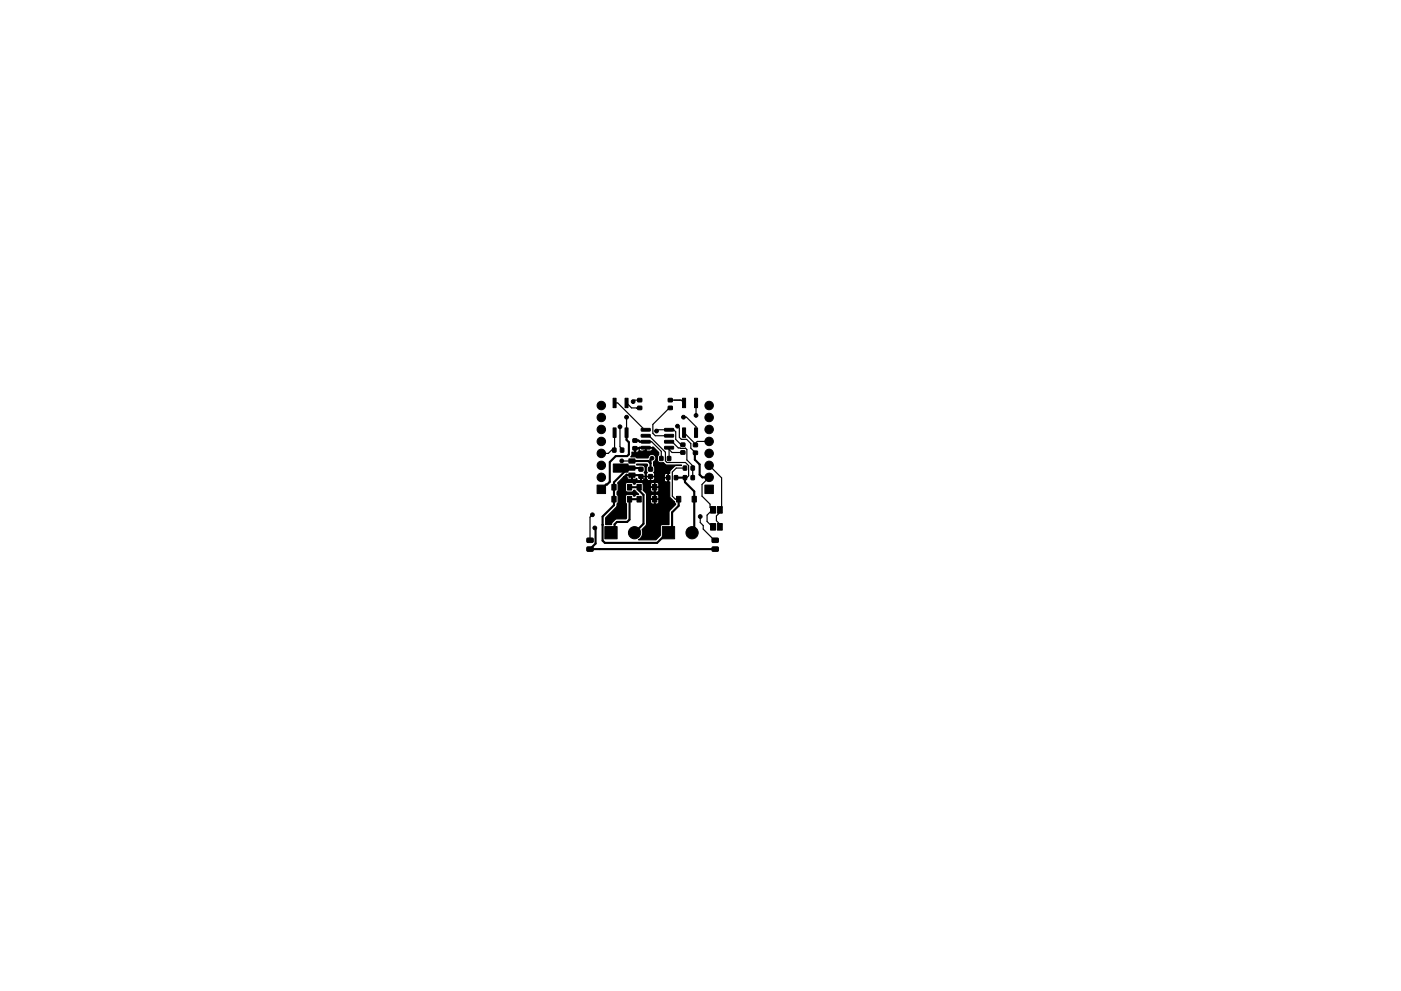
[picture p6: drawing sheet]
<svg xmlns="http://www.w3.org/2000/svg" width="297mm" height="210mm" viewBox="0 0 297 210" stroke-linecap="round" stroke-linejoin="round" font-family="sans-serif">
<g fill="#000" stroke="#000" stroke-width=".21">
<path d="M129.9 95.1h.7v.8h-.7zM130 90.8h.6v2h-.6zM130 84.5h.6v2h-.6zM130 98.4h3.2v.5h1.4v.9h-1.4v.4h-3.2zM131.5 95.1h.7v.8h-.7zM132.5 90.8h.7v2h-.7zM132.5 84.5h.7v2h-.7zM133.3 97.4h1.3v.9h-1.3zM134.2 94.8h.8v.7h-.8zM134.2 93.1h.8v.7h-.8zM135.2 84.6h.9v.6h-.9zM135.2 86.2h.9v.7h-.9z"/>
<path d="M136 94.7h1.8l.1 .5-1.9 .1zM136 93.5l1.8-.1 .1 .5-1.9 .1zM136 92.2h1.8l.1 .5h-1.9zM136 90.9h1.8l.1 .5-1.9 .1zM135.5 99.2h.8v.7h-.8zM137.5 99.2h.8v.7h-.8zM139.9 96.9h.6v.8h-.6zM140.9 90.9h1.8l.1 .5-1.8 .1zM140.9 92.2h1.8l.1 .5h-1.8zM140.9 93.5l1.8-.1 .1 .5-1.8 .1zM140.9 94.7h1.8l.1 .5-1.8 .1zM141.7 84.6h.8v.6h-.8z"/>
<path d="M141.7 86.2h.8v.7h-.8zM141.5 96.9h.7v.8h-.7zM144.7 84.5h.7v2h-.7zM144.7 90.8h.7v2h-.7zM144.9 98.9h.7v.8h-.7zM144.4 95.7h.8v.6h-.8zM144.4 94h.8v.7h-.8zM146.5 98.9h.7v.8h-.7zM147.3 84.5h.6v2h-.6zM147.3 90.8h.6v2h-.6zM147 95.7h.9v.7h-.9zM147 94.1h.9v.7h-.9z"/>
<path d="M124.5 116.1l1.1-.1 .2 .3v.5l-.2 .2h-1.1l-.1-.3zM124.5 114.2h1.1l.2 .2v.6l-.2 .1h-1.1l-.1-.2zM128.2 111.7h2.6v2.6h-2.6zM126.6 102.9h1.8v1.8h-1.8zM129.7 102.8h.9v1.2h-.9zM129.7 105.3h.9v1.2h-.9zM133 102.8h.9v1.2h-.9zM133 105.3h.9v1.2h-.9zM133.3 100.4h1.3v.9h-1.3zM135.1 102.8h.9v1.2h-.9zM135.1 105.3h.9v1.2h-.9zM135.5 100.7h.8v.8h-.8z"/>
<path d="M137.5 100.7h.8v.8h-.8zM138.4 102.8h.9v1.2h-.9zM138.4 105.3h.9v1.2h-.9zM140.4 111.7h2.6v2.6h-2.6zM141.3 100.9h.7v.9h-.7zM143 100.9h.7v.9h-.7zM143.4 105.3h.9v1.2h-.9zM144.9 100.9h.7v.9h-.7zM146.7 105.3h.9v1.2h-.9zM146.5 100.9h.7v.9h-.7zM149.5 102.9h1.7v1.8h-1.7zM150.6 107.5h1.1v1.4h-1.1z"/>
<path d="M150.6 111.1h1.1v1.4h-1.1zM151 116.1l1.2-.1 .1 .3v.5l-.2 .2h-1l-.2-.3zM151 114.2h1.2l.1 .2v.6l-.2 .1h-1l-.2-.2zM152.1 107.5h1v1.4h-1zM152.1 111.1h1v1.4h-1z"/>
<circle cx="127.5" cy="93.7" r=".9"/>
<circle cx="127.5" cy="98.7" r=".9"/>
<circle cx="127.5" cy="91.1" r=".9"/>
<circle cx="127.5" cy="86" r=".9"/>
<circle cx="127.5" cy="96.2" r=".9"/>
<circle cx="127.5" cy="88.6" r=".9"/>
<circle cx="131.4" cy="90.5" r=".4"/>
<circle cx="131.8" cy="97.8" r=".4"/>
<circle cx="132.8" cy="88.5" r=".4"/>
<circle cx="134.2" cy="85.2" r=".4"/>
<circle cx="136.7" cy="96" r=".4"/>
<circle cx="138.2" cy="97.2" r=".4"/>
<circle cx="139.2" cy="91.4" r=".4"/>
<circle cx="143.6" cy="90.4" r=".4"/>
<circle cx="144.9" cy="88.5" r=".4"/>
<circle cx="147.6" cy="88.1" r=".4"/>
<circle cx="150.3" cy="88.6" r=".9"/>
<circle cx="150.3" cy="86" r=".9"/>
<circle cx="150.3" cy="96.2" r=".9"/>
<circle cx="150.3" cy="91.1" r=".9"/>
<circle cx="150.3" cy="93.7" r=".9"/>
<circle cx="150.3" cy="98.7" r=".9"/>
<circle cx="125.6" cy="109.2" r=".4"/>
<circle cx="126.1" cy="112" r=".4"/>
<circle cx="127.5" cy="101.3" r=".9"/>
<circle cx="134.5" cy="113" r="1.3"/>
<circle cx="136.9" cy="102" r=".4"/>
<circle cx="146.7" cy="113" r="1.3"/>
<circle cx="148.5" cy="109.6" r=".4"/>
<circle cx="150.3" cy="101.3" r=".9"/>
</g>
<g fill="none" stroke="#000" stroke-width=".25">
<path d="M130.3 91.8l-.1 3.7M130.3 85.5h.7l5.4 5.4M130.5 95.5h-.8l-.7 .7h-1.5M131.4 90.5v4.3l.7 .7M131.8 97.8h2.2M132.8 88.5v3.3M132.8 85.5l1.1 1h1.7l-.5 .2M135.6 84.9h-1l-.4 .3M136.9 95v.8l-.2 .2M136.9 92.5h.7l3.5 3.4v1.9l.3 .3h3.9l.7 .7v2.2l-.4 .3h-.4M136.9 93.7h1.3l2 2.1v1.5M137.4 97.8h.2"/>
<path d="M139 91.3l.2 .1 .3-.2h3.3l.5 .4v1.6l.9 1h.6M141.7 91.1l.2 .1M141.9 93.7h.6l1.3 1.3 1.5 .1 .3 .3v2.2l1.3 1.2v2.5M141.9 97.3h.1M141.9 95v2.3M141.9 95.4l.6 .6h2.1l.2-.2M141.9 86.5l-3.5 3.6v1.8l.5 .6h3M142.1 84.9h2.3l.7 .7M143.6 90.4l.4 .4v2l.5 .4h1.1l.9 .9v1l.9 1M144.9 88.5h.6l2.1 2v1.3M145 91.8l2.3 2.4 .5-.5h2.5M145 85.5v.7"/>
<path d="M145.2 99.3h-1.8l-.9 .8v5.2l.7 .6h.7M147.3 97.5v.1M147.6 85.5v2.6M150.3 98.7l2.7 2.7v6.3l-.5 .5M125.6 109.2l-.5 .5v4.9M135.9 101.1l1 .9M138.8 104.6h.1M148.5 109.6v1.3l.6 .6v.8l2.4 2.3h.1M150.3 100.6v.7l-1.5 1.5v2.5l1.7 1.7v.7l.5 .5-1.1 1.1v1.3l1.1 1.2M152.4 108.2v.8l-.5 .5v1l.7 .7M152.7 111.2v.6"/>
</g>
<g fill="none" stroke="#000" stroke-width=".45">
<path d="M132.8 91.8v1.5l.5 .5v2.6l-.3 .4h-2.4l-1.3 1.2v4.2l-1.8 1.6M134 97.8h3.4l.5 .5M134.6 93.5h.8l.2 .2h1.3M135.9 99.5l-.3-.2h-2.4l-3 3v4.9l-2.4 2.4v5.1l.4 .5h11.1l3.2-3.2v-3.3l1.4-1.4v-1.4M136.9 95h-1.3l-.1 .1h-.9v.1M138.2 97.2l-.3 .3v2M144.8 95.8h.1M147.3 95.8v1.7l1 1v2.2l.6 .6h1.4M126.1 112l.2 .2v3.1l-1.2 1.2h26.5M127.8 111.3h.1M133.5 103.4h2v.7l.9 .9v6.1l-1.9 1.9M134 100.8h1.6l.3 .3"/>
<path d="M135.5 105.9h-2v4.3l-.5 .5h-2.2l-.5 .5v1.1l-.8 .7M138.8 103.4v2.5M141.4 101.1l.3 .2M143.3 101.3h1.9v1l2 2v8l-.7 .7"/>
</g>
<path d="M135.4 95.1l.1 .1zM135.5 95l-.1 .1zM135.5 94.9l.1 .1zM134.6 95.1v.7l.5 .1 .4-.1v-.4l.3 .3h1l.1-.7 .1 .7h1l.3-.3-.1-.4h-1.3l1.6-.1 1.2 1.1v.5l-.3 .4v.7l.3 .5h1l.6 .6h3.2l-1.4 .1-1 1-.1 .6-.3 .1v1.6l.3 .1v3.2l1 1 .2 .5-1.3 1.6-.1 2.8-1.7 .1-.1 .3v1.9l-1 .9h-3.6a1.71 1.71 0 0 0 .7-2.1l1-1.1v-4.8h.8l.2 .4h.6l.1-1 .1 1h.6l.2-.4-.1-.6h-1.6l-.1 .6h-.8v-1.2h.8l.1 .6h.8v-.9v.9h.8l.1-.7-.4-.3h-.9l-.3 .1-.2 .3h-.8l-.1-.7-.6-.6h1.5l.2 .3 .6 .1 .1-1v.9l.5 .1 .4-.3v-.6l-1.7-.1-.1 .6h-1.5v-1.2h1.5l.1 .6h.8v-.9v.9h.8l.1-.8-.4-.2-.9-.1-.3 .2-.2 .3h-1.5l-.3-.4-1-.1-.3 .2-.2 .2h-.3l-.3-.3h-1.2l-.2 .4 .1 1.5 1.3 .1 .3-.4h.3l.8 .9h-.5l-.3 .4h-.3l-.1-.3-.3-.1h-1l-.3 .2v1.5l.2 .3v3.1l-.1 .1h-2l-.9 .7-.1 .5h-1.3v-1.4l2.3-2.4 .1-.6 .2-.3v-1.4l-.2-.3v-.6l.3-.3-.2-1.5 1.3-1.2h.7l.4 .4 .7-.1v-.8h-1l-.1 .5h-.7l.6-.7 .2 .2h1l.1 .9h.6l.3-.2 .1 .3 .2 .2 .6-.1v-.8l.1 .9 .6-.1 .2-.4h.2l.3 .4 .5 .1 .1-.9 .1 .9 .7-.2h2.1l.1 .2a.51 .51 0 0 0 .8 .1v-.8h-.7l-.2 .5h-2.1v-.7h-1.6l-.1 .4h-.2l-.1-.4h-.8l.9-.1v-.5l-.2-.2 .2-.4v-.6a.74 .74 0 0 0-1-.6l-.9-.1h2.4l-.3 .6 .1 .8a.38 .38 0 0 1-.1 .6l.1 .5h1.6l.1-.2h2l.2 .4h.7v-.8a.51 .51 0 0 0-.8 .2l-.1 .2h-2v-.4l-.2-.2 .2-.5v-.6l-.2-.4v-.9a.84 .84 0 0 0 .1-1.4 .84 .84 0 0 0-1.3 .7h-2.4l-.3-.3h-1l.3-.4v-.6l.6-.1z" fill="#000" stroke="#000" stroke-width=".25"/>
</svg>
